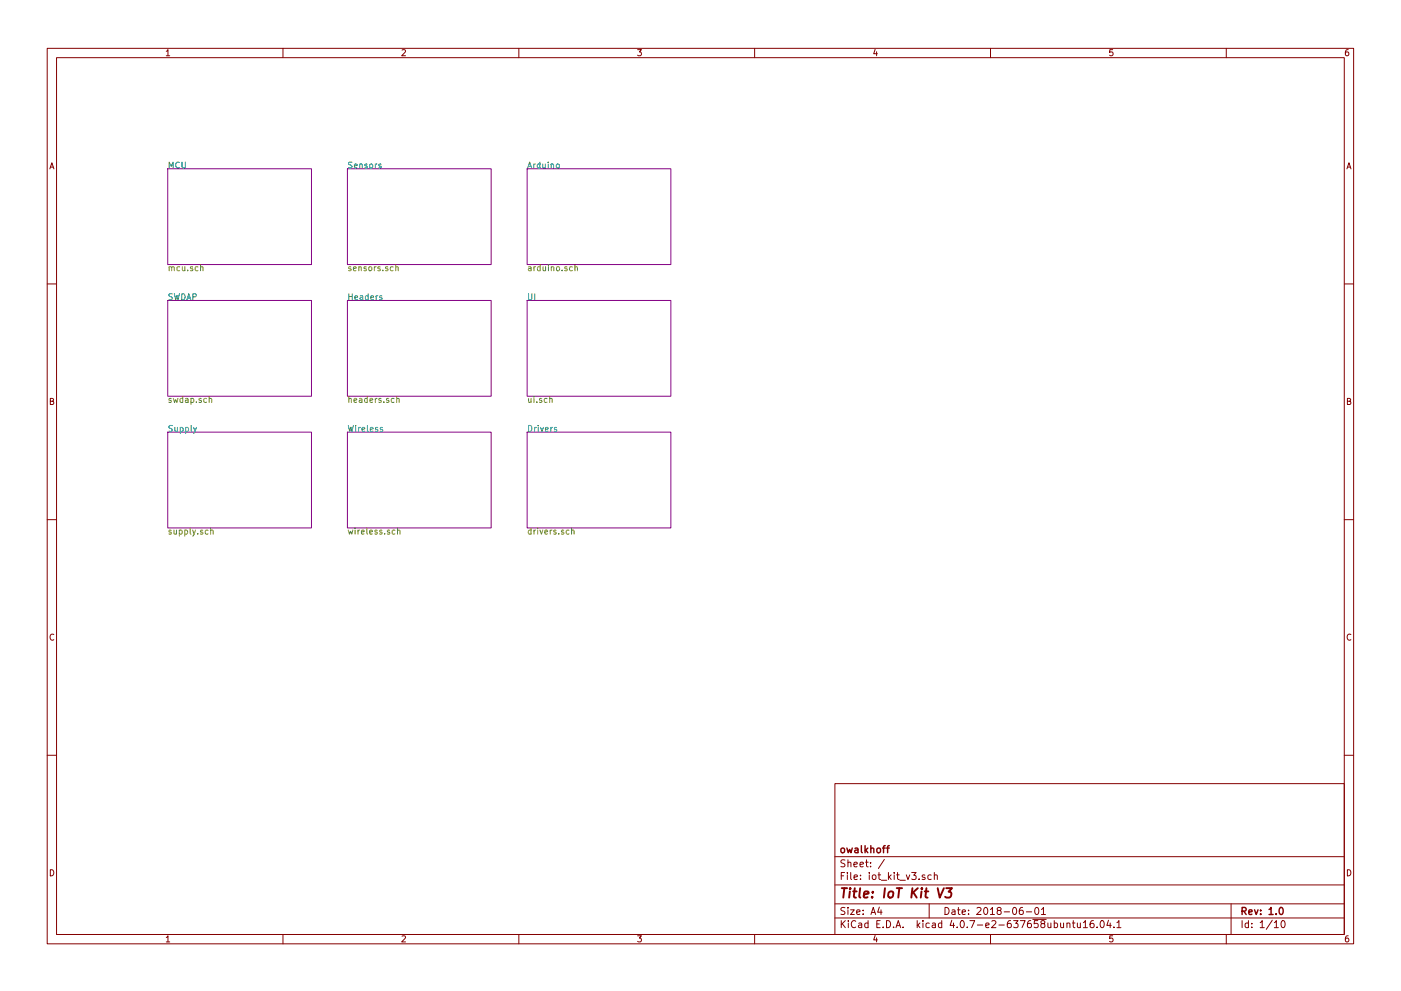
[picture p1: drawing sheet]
<svg xmlns="http://www.w3.org/2000/svg" width="297mm" height="210mm" viewBox="0 0 297 210" stroke-linecap="round" stroke-linejoin="round" font-family="sans-serif">
<g fill="none" stroke="#840000" stroke-width=".21">
<path d="M10 10.3h277v189.9h-277zM12 12.2h273v186.1h-273zM35.3 10.9l.3-.4v1.3M35.3 11.8h.7M60 10.3v1.9M85.2 10.6l.5-.1 .3 .4-.8 .9h.8M110 10.3v1.9M135.2 10.5h.8l-.4 .5 .3 .1 .1 .2-.1 .4-.2 .1-.5-.1M160 10.3v1.9M185.5 10.5l-.3 .9h.8M185.9 11v.8M210 10.3v1.9"/>
<path d="M235.9 10.5h-.6v.6h.6l.1 .5-.3 .2-.4-.1M260 10.3v1.9M285.9 10.5l-.4 .1-.2 .2-.1 .8 .3 .2 .4-.1 .1-.4-.1-.2-.4-.1-.3 .3M10.6 35.8l.4-1.3 .4 1.3M10.7 35.5h.6M285.6 35.8l.4-1.3 .4 1.3M285.7 35.5h.6M10 60.2h2M285 60.2h2M10.7 85.1h.5l.1-.5-.6-.1v1.3h.5l.2-.4-.3-.3M285.7 85.1h.5l.1-.5-.6-.1v1.3h.5l.2-.4-.3-.3M10 110.3h2"/>
<path d="M285 110.3h2M11.4 134.6a.58 .58 0 0 0-.8 .6 .58 .58 0 0 0 .8 .5M286.4 134.6a.58 .58 0 0 0-.8 .6 .58 .58 0 0 0 .8 .5M10 160.2h2M177 166.3h108v32h-108zM285 160.2h2M10.7 184.5a.65 .65 0 0 1 .7 .7 .65 .65 0 0 1-.7 .6zM35.3 198.9l.3-.4v1.3M35.3 199.8h.7M60 198.3v1.9M85.2 198.6l.5-.1 .3 .4-.8 .9h.8M110 198.3v1.9"/>
<path d="M135.2 198.5h.8l-.4 .5 .3 .1 .1 .2-.1 .4-.2 .1-.5-.1M160 198.3v1.9M177 194.8h108M177 191.8h108M177 187.8h108M177 181.8h108M178.4 195.3v1.5M178.4 185.8h.5M178.6 196l.6 .8M179.1 185.1h-.7v1.5M179.1 192.6l-.5-.1-.3 .3 .1 .3 .7 .4v.4l-.2 .1-.6-.1M179.1 182.5l-.5-.1-.3 .3 .1 .3 .7 .4v.4l-.2 .1-.6-.1"/>
<path d="M179.2 195.3l-.8 .9M179.7 185.1v.2M179.7 185.6v1M179.8 192.5v.2M179.8 183.1l.2-.2 .4 .1v.9M179.8 182.4v1.5M179.8 193v1M179.9 195.3v.2M179.9 195.8v1M180.3 193h.8l-.8 1h.8M180.4 185.1v1.3l.2 .2M181.1 183.4l.7-.1-.1-.3-.4-.1-.2 .2v.7h.6"/>
<path d="M181.1 186.1l.7-.1-.1-.3-.4-.1-.2 .2 .1 .7h.5M181.4 195.5a.71 .71 0 0 0-1 .5 .71 .71 0 0 0 .8 .8l.2-.1M181.6 193.5l.7-.1v-.3l-.4-.1-.3 .2 .1 .7h.6M182.1 195.9h.6v.9M182.3 183.4l.8-.1-.1-.3-.4-.1-.3 .2 .1 .7h.6M182.4 186.5v.1M182.4 185.7v.1M182.7 196.2l-.7 .3 .2 .3 .5-.1M183 193.9v.1M183 193.1v.1M183.5 182.9h.6M183.7 182.4v1.3l.4 .2"/>
<path d="M184 195.9l-.4-.1-.3 .3 .1 .6 .2 .1 .4-.1M184 195.3v1.5M184.3 185.1v.2M184.3 185.6v1M184.6 183.8v.1M184.6 183v.1M184.7 194l.4-1.5 .5 1.5M184.8 193.6h.7M185 185.7l.2-.1 .4 .1 .1 .6-.1 .2-.4 .1-.2-.1zM185.5 198.5l-.3 .9h.8M185.9 199v.8M185.9 196h.5"/>
<path d="M186.2 185.6h.5M186.4 185.1v1.3l.3 .2M186.4 192.5l-.3 1h.9M186.6 195.3h-.7v1.5h.7M186.8 193v1M186.9 186.8h1.1M187.2 196.7v.1M187.5 182.3l-1.3 2M188 195.3a.76 .76 0 0 1 .8 .8 .76 .76 0 0 1-.8 .7zM188.4 185.1v1.5M188.5 186l.5 .6M189 185.6l-.6 .6"/>
<path d="M189.5 196.7v.1M189.6 185.1v.2M189.6 185.6v1M190 196.8l.4-1.5 .6 1.5M190.1 196.4h.7M190.1 185.6h.6M190.3 185.1v1.3l.4 .2M190.8 186.8h1.1M191.5 196.7v.1M192.2 185.6l.3 1 .4-1M193.3 185.1h.9l-.5 .6 .5 .1v.7l-.2 .1-.7-.1M194.5 195.3v1.5"/>
<path d="M194.6 196.3l.4 .5M194.9 186.5v.1M195 195.8l-.5 .6M195.7 195.3v.2M195.7 195.8v1M196.1 185.7l-.4-.1-.2 .2 .1 .2 .5 .2v.3h-.6M197 191.8v3M197 195.9l-.4-.1-.3 .3 .1 .6 .2 .1 .4-.1M197.4 185.7l-.4-.1-.3 .3 .1 .6 .2 .1 .4-.1M197.7 195.9h.6v.9M198.1 185.7l.2-.1 .4 .1v.9M198.1 185.1v1.5"/>
<path d="M198.3 196.2l-.7 .3 .2 .3 .5-.1M199.7 195.9l-.5-.1-.2 .3v.6l.2 .1 .5-.1M199.7 195.3v1.5M200.4 192.5a.76 .76 0 0 1 .8 .8 .76 .76 0 0 1-.8 .7zM201.8 195.2l-.4 1.1h1M201.9 193.1h.5l.1 .9M202.2 195.8v1M202.5 193.4l-.7 .3 .2 .3 .5-.1M202.9 196.7v.1M203 193h.6M203.2 192.5v1.3l.4 .2M203.8 195.4l.1-.1a.8 .8 0 0 1 .6 .8 .8 .8 0 0 1-.6 .7 .97 .97 0 0 1-.1-1.4z"/>
<path d="M204 193.5l.7-.1-.1-.3-.4-.1-.2 .2 .1 .7h.5M205.1 196.7v.1M205.4 193.9v.1M205.4 193.1v.1M205.6 195.3h1.1l-.7 1.5M207.1 192.7l.6-.2 .3 .5-.9 1h.9M207.2 196.3h1.2M208.7 192.7l.2-.2a.8 .8 0 0 1 .5 .8 .8 .8 0 0 1-.5 .7l-.3-.5zM209 196.3l.7-.1v-.3l-.5-.1-.2 .2 .1 .7h.6M210 193l.4-.5v1.5M210 194h.8M210 198.3v1.9"/>
<path d="M210.3 195.5l.6-.2 .3 .5-1 1h1M211.7 193.2l-.3-.3 .1-.2 .2-.2 .4 .1 .2 .2-.1 .2-.5 .2-.3 .3v.2l.3 .3h.3l.3-.3v-.2l-.3-.3M211.8 196.3h1.1M212.9 193.5h1.1M214.3 195.3l-.5 .1a1.11 1.11 0 0 0-.1 1.3l.4 .1 .3-.1v-.5l-.3-.3-.4 .1-.1 .2M214.8 192.7l.2-.2a.8 .8 0 0 1 .6 .8 .8 .8 0 0 1-.6 .7l-.3-.5zM214.9 195.3h.9l-.5 .6 .5 .1v.7l-.2 .1-.7-.1M216.3 195.3h1l-.6 1.5M216.8 192.5l-.4 .1a1.11 1.11 0 0 0-.1 1.3l.4 .1 .2-.1 .1-.5-.3-.3-.4 .1-.2 .2M217.6 193.5h1.1M218.5 195.3l-.4 .1a1.11 1.11 0 0 0-.1 1.3l.4 .1 .2-.1 .1-.5-.3-.3-.4 .1-.2 .2M219 195.1h2.8"/>
<path d="M219.5 192.7l.2-.2a.8 .8 0 0 1 .6 .8 .8 .8 0 0 1-.6 .7l-.3-.5zM220 195.3h-.7v.7h.7l.1 .2-.1 .5-.2 .1-.5-.1M220.8 193l.4-.5v1.5M220.8 194h.9M221 196l-.3-.3 .1-.2 .2-.2 .4 .1 .1 .2v.2l-.5 .2-.3 .3 .1 .4 .2 .1h.3l.2-.3v-.2l-.2-.3M222.2 195.8v.9l.4 .1 .2-.1M222.8 195.8v1M223.5 195.9l.5-.1 .2 .3-.1 .6h-.6M223.5 195.3v1.5M224.9 195.8v.9l.4 .1 .2-.1M225.5 195.8v1M226.2 196l.2-.2 .4 .1v.9"/>
<path d="M226.2 195.8v1M227.4 195.8h.5M227.6 195.3v1.3l.3 .2M228.4 195.8l.1 .9 .4 .1 .2-.1M229.1 195.8v1M229.7 195.8l.4-.5v1.5M229.7 196.8h.9M231.8 195.3l-.4 .1a1.11 1.11 0 0 0-.1 1.3l.4 .1 .2-.1 .1-.5-.3-.3-.4 .1-.2 .2M232.6 196.7v.1M233.4 195.5l.2-.2a.8 .8 0 0 1 .5 .8 .8 .8 0 0 1-.5 .7l-.4-.5zM235 195.2l-.3 1.1h.9M235.4 195.8v1"/>
<path d="M235.9 198.5h-.6v.7l.6-.1 .1 .5-.3 .2-.4-.1M236.2 196.7v.1M236.8 195.8l.4-.5v1.5M236.8 196.8h.9M260 198.3v1.9M261 191.8v6.5M263.3 195.3v1.5M264.7 195.9l-.4-.1-.3 .3 .1 .6 .2 .1 .4-.1M264.7 195.3v1.5M265.4 196.7v.1M265.4 195.9v.1M267.2 195.8l.4-.5v1.5"/>
<path d="M267.2 196.8h.8M269.7 195.2l-1.2 2M270.2 195.8l.4-.5v1.5M270.2 196.8h.8M271.8 195.5l.2-.2a.8 .8 0 0 1 .5 .8 .8 .8 0 0 1-.5 .7l-.4-.5zM285.7 184.5a.65 .65 0 0 1 .7 .7 .65 .65 0 0 1-.7 .6zM285.9 198.5l-.4 .1-.2 .3-.1 .7 .3 .2 .4-.1 .1-.4-.1-.2-.4-.1-.3 .3"/>
</g>
<g fill="none" stroke="#840000" stroke-width=".3">
<path d="M179.6 179.9l.3 1 .2-.7 .3 .7 .3-1M182.6 179.4v1.3l.2 .2M183.4 179.4v1.5M184 179.9l-.6 .6M184.6 179.4v1.5M187.1 179.9h.6M187.7 179.4l-.4 .2v1.3M188 179.9h.5M188.5 179.4l-.3 .2v1.3M178.4 180.1l.2-.2 .4 .2 .1 .5-.2 .2-.3 .1-.2-.1zM181.3 180h.6v.9M181.9 180.3l-.7 .3 .2 .3 .5-.1"/>
<path d="M183.6 180.4l.4 .5M184.6 180.1l.2-.2 .4 .1 .1 .9M186 180.1l.2-.2 .4 .2 .1 .5-.1 .2-.4 .1-.2-.1zM263.3 193.3l.8-.1 .1-.2-.1-.3-.2-.2h-.6v1.5M263.7 193.3l.5 .7M264.8 193.5l.7-.1-.1-.3-.4-.1-.2 .2v.7h.6M266 193l.3 1 .4-1M267.3 193.9v.1M267.3 193.1v.1M269.1 193l.4-.5v1.5M269.1 194h.8M270.6 193.9v.1"/>
<path d="M271.3 192.7l.3-.2a.8 .8 0 0 1 .5 .8 .8 .8 0 0 1-.5 .7l-.4-.5z"/>
</g>
<g fill="none" stroke="#840000" stroke-width=".41">
<path d="M178.5 188.4h1.1M179 188.4l-.2 2M180.2 189.1l-.2 1.3M180.3 188.4l-.1 .2 .2-.1-.1-.1-.1 .2M180.9 189.1h.7M181.2 188.4l-.2 1.8 .1 .1 .4 .1M182.4 188.4l-.2 1.8 .2 .2M183.2 189.8l.9-.2v-.4l-.6-.1-.3 .3v.9h.7M184.9 190.3v.1M185.1 189.2l-.1 .2-.1-.1 .2-.1-.1 .2M187.6 188.4l-.2 2M188.5 189.3l.3-.2 .6 .2-.1 .8-.4 .3-.5-.1z"/>
<path d="M190.1 188.4h1.2M190.7 188.4l-.3 2M193.4 188.4l-.2 2M193.6 189.3l.8 1.1M194.6 188.4l-1.3 1.2M195.4 189.1l-.2 1.3M195.5 188.4l-.1 .2 .2-.1-.1-.1-.1 .2M196.1 189.1h.7M196.4 188.4l-.2 1.8 .1 .1 .4 .1M198.8 188.4l.4 2 .9-2M200.6 188.4h1.3l-.8 .8a.48 .48 0 0 1 .6 .4l-.3 .7-.7 .1-.3-.1"/>
</g>
<path d="M35.6 35.8h30.4v20.3h-30.4zM73.7 35.8h30.4v20.3h-30.4zM111.8 35.8h30.4v20.3h-30.4zM35.6 63.7h30.4v20.4h-30.4zM73.7 63.7h30.4v20.4h-30.4zM111.8 63.7h30.4v20.4h-30.4zM35.6 91.7h30.4v20.3h-30.4zM73.7 91.7h30.4v20.3h-30.4zM111.8 91.7h30.4v20.3h-30.4z" fill="none" stroke="#840084" stroke-width=".21"/>
<g fill="none" stroke="#008484" stroke-width=".21">
<path d="M35.9 35.7v-1.3l.4 .9 .4-.9v1.3M38 34.5a.56 .56 0 0 0-.7 .5 .56 .56 0 0 0 .7 .5M38.6 34.4v1l.2 .3h.3l.2-.3v-1M74.6 34.4h-.6v.5a.54 .54 0 0 1 .6 .6l-.2 .2-.5-.1M75.1 35.2l.6-.1v-.2l-.4-.1-.2 .2 .1 .6h.5M76.3 34.9l.2-.1 .3 .1v.8M76.3 34.8v.9M77.9 34.9l-.4-.1-.1 .2v.2l.5 .1v.3h-.5M78.4 34.9l.4-.1 .2 .2v.4l-.2 .3-.4-.2zM79.6 34.8v.9M79.9 34.8l-.3 .2M80.8 34.9l-.3-.1-.2 .2 .1 .2 .4 .1v.3h-.5"/>
<path d="M111.9 35.7l.4-1.3 .4 1.3M112 35.3h.6M113.2 34.8v.9M113.5 34.8l-.3 .2M114.5 34.9l-.4-.1-.2 .2 .1 .6h.5M114.5 34.4v1.3M115.1 34.8v.8l.3 .1 .2-.2M115.6 34.8v.9M116.2 34.4v.1M116.2 34.8v.9M116.8 34.9l.2-.1 .3 .1 .1 .8M116.8 34.8v.9"/>
<path d="M118 34.9l.3-.1 .3 .2v.4l-.3 .3-.4-.3zM36.5 62.4h-.6v.4a.54 .54 0 0 1 .6 .7l-.2 .1-.5-.1M37 62.3l.3 1.3 .2-.9 .2 .9 .3-1.3M38.5 62.3a.64 .64 0 0 1 .8 .7 .64 .64 0 0 1-.8 .6zM39.6 63.6l.4-1.3 .5 1.3M39.8 63.2h.5M40.9 63l.6-.1 .1-.5-.7-.1v1.3M74 62.3v1.3M74 62.9h.7M74.7 62.3v1.3M75.2 63.2l.6-.2v-.2l-.4-.1-.2 .2 .1 .6h.5M76.4 62.8h.5v.8"/>
<path d="M76.9 63l-.6 .3 .2 .3 .4-.1M78.1 62.8l-.4-.1-.2 .3 .1 .5h.5M78.1 62.3v1.3M78.6 63.2l.6-.2-.1-.2-.3-.1-.2 .2 .1 .6h.4M79.8 62.7v.9M80.1 62.7l-.3 .3M81 62.8l-.3-.1-.2 .2v.2l.5 .1v.3h-.5M112.1 62.3v1l.2 .3h.2l.3-.3v-1M113.4 62.3v1.3M36.5 90.3h-.6v.4a.54 .54 0 0 1 .6 .7l-.2 .1h-.5M37.1 90.7v.8h.3l.2-.1M37.6 90.7v.8"/>
<path d="M38.2 90.7h.4l.2 .2-.1 .6h-.5M38.2 90.7v1.2M39.4 90.7h.3l.3 .2-.1 .6h-.5M39.4 90.7v1.2M40.5 90.3v1l.2 .2M41 90.7l.4 .8M41.7 90.7l-.5 1.1-.2 .1M73.8 90.3l.3 1.2 .3-.9 .2 .9 .3-1.2M75.4 90.3v.1M75.4 90.7v.8M76 90.7v.8M76.4 90.7l-.4 .2"/>
<path d="M76.8 91.1l.5-.1v-.3h-.4l-.1 .2v.6h.5M77.9 90.3v1l.2 .2M78.5 91.1l.6-.1-.1-.3h-.3l-.2 .2 .1 .6h.4M80.1 90.7h-.3l-.2 .2 .1 .2 .4 .1v.3h-.5M81.1 90.7h-.3l-.2 .2 .1 .2 .4 .1v.3h-.5M112.1 90.3a.64 .64 0 0 1 .7 .6 .64 .64 0 0 1-.7 .6zM113.3 90.7v.8M113.7 90.7l-.4 .2M114.1 90.3v.1M114.1 90.7v.8M114.6 90.7l.3 .8 .3-.8M115.6 91.1l.6-.1v-.3h-.4l-.2 .2 .1 .6h.5"/>
<path d="M116.8 90.7v.8M117.1 90.7l-.3 .2M118 90.7h-.3l-.2 .2 .1 .2 .4 .1v.3h-.5"/>
</g>
<g fill="none" stroke="#848400" stroke-width=".21">
<path d="M35.9 56.7l.1-.1 .3 .1 .1 .7M35.9 56.6v.8M36.4 56.8l.2-.2 .3 .1 .1 .7M38.1 56.7l-.4-.1-.2 .2 .1 .6h.5M38.7 56.6v.8h.3l.2-.1M39.2 56.6v.8M39.8 57.3v.1M40.8 56.7l-.3-.1-.1 .2v.2l.4 .1v.3h-.4M42 56.7l-.4-.1-.2 .2 .1 .6h.5M42.5 56.7l.2-.1 .3 .1 .1 .7M42.5 56.2v1.2M74.4 56.7l-.3-.1-.2 .2 .1 .2 .4 .1v.3h-.5"/>
<path d="M74.9 57l.6-.1v-.2l-.4-.1-.2 .2 .1 .6h.5M76.1 56.7l.2-.1 .3 .1v.7M76.1 56.6v.8M77.6 56.7l-.3-.1-.1 .2v.2l.4 .1v.3h-.4M78.2 56.7l.2-.1 .4 .1v.5l-.1 .2h-.3l-.2-.1zM79.4 56.6v.8M79.7 56.6l-.3 .2M80.6 56.7l-.3-.1-.2 .2 .1 .2 .4 .1v.3h-.5M81.2 57.3v.1M82.2 56.7l-.3-.1-.2 .2 .1 .2 .4 .1v.3h-.5M83.3 56.7l-.3-.1-.2 .2 .1 .6h.4M83.9 56.7l.2-.1 .3 .1v.7"/>
<path d="M83.9 56.2v1.2M112.1 56.7h.4l.1 .7M112.6 56.9l-.6 .2 .2 .3h.4M113.2 56.6v.8M113.6 56.6l-.4 .2M114.5 56.7l-.3-.1-.3 .2 .1 .6h.5M114.5 56.2v1.2M115.1 56.6l.1 .8h.3l.2-.1M115.7 56.6v.8M116.3 56.2v.1M116.3 56.6v.8M116.9 56.7l.2-.1 .3 .1v.7"/>
<path d="M116.9 56.6v.8M118 56.7l.2-.1 .4 .1v.5l-.1 .2h-.3l-.2-.1zM119.2 57.3v.1M120.2 56.7l-.3-.1-.2 .2 .1 .2 .4 .1v.3h-.5M121.3 56.7l-.3-.1-.2 .2 .1 .6h.4M121.9 56.7l.2-.1 .3 .1v.7M121.9 56.2v1.2M36.3 84.6l-.3-.1-.2 .2 .1 .2 .4 .1v.3h-.5M36.8 84.5l.2 .9 .2-.6 .3 .6 .2-.9M38.7 84.6l-.3-.1-.2 .3 .1 .5h.4M38.7 84.1v1.3M39.3 84.6h.5l.1 .8"/>
<path d="M39.9 84.8l-.6 .3 .2 .3 .4-.1M40.5 84.6l.3-.1 .3 .3-.1 .5h-.5M40.5 84.5v1.3M41.6 85.3v.1M42.7 84.6l-.3-.1-.2 .2v.2l.5 .1v.3h-.5M43.8 84.6l-.4-.1-.2 .3 .1 .5h.5M44.3 84.7l.2-.2 .3 .1 .1 .8M44.3 84.1v1.3M74 84.7l.1-.2 .3 .1 .1 .8M74 84.1v1.3M75.1 85l.5-.2v-.2l-.4-.1-.1 .2v.6h.5M76.2 84.6h.5v.8"/>
<path d="M76.7 84.8l-.6 .3 .2 .3 .4-.1M77.9 84.6l-.4-.1-.2 .3 .1 .5h.5M77.9 84.1v1.3M78.4 85l.6-.2v-.2l-.4-.1-.2 .2 .1 .6h.5M79.6 84.5v.9M79.9 84.5l-.3 .3M80.8 84.6l-.3-.1-.2 .2 .1 .2 .4 .1v.3h-.5M81.4 85.3v.1M82.4 84.6l-.3-.1-.2 .2 .1 .2 .4 .1v.3h-.5M83.5 84.6l-.3-.1-.2 .3 .1 .5h.4M84.1 84.7l.2-.2 .3 .1v.8M84.1 84.1v1.3"/>
<path d="M112.1 84.5v.8l.3 .1 .2-.1M112.6 84.5v.9M113.2 84.1v.1M113.2 84.5v.9M113.8 85.3v.1M114.9 84.6l-.3-.1-.2 .2v.2l.5 .1v.3h-.5M116 84.6l-.4-.1-.2 .3 .1 .5h.5M116.5 84.7l.2-.2 .3 .1 .1 .8M116.5 84.1v1.3M36.3 112.5h-.3l-.2 .1 .1 .2 .4 .1v.4h-.5M36.9 112.5v.8h.3l.2-.1M37.4 112.5v.8"/>
<path d="M38 112.5h.4l.2 .2-.1 .6h-.5M38 112.5v1.2M39.2 112.5h.3l.3 .2-.2 .6h-.4M39.2 112.5v1.2M40.3 112.1v1l.2 .2M40.8 112.5l.3 .8M41.5 112.5l-.5 1.1-.2 .1M41.9 113.2v.1M43 112.5h-.3l-.2 .1v.2l.5 .1v.4h-.5M44.1 112.5h-.4l-.2 .2 .1 .6h.5M44.7 112.6l.1-.1h.3l.1 .8M44.7 112.1v1.2"/>
<path d="M73.8 112.5l.3 .8 .2-.6 .3 .6 .2-.8M75.3 112.1v.1M75.3 112.5v.8M75.9 112.5v.8M76.3 112.5l-.4 .2M76.6 112.9l.6-.1v-.3h-.4l-.2 .1 .1 .7h.5M77.8 112.1v1l.2 .2M78.4 112.9l.6-.1-.1-.3h-.3l-.2 .1v.7h.5M80 112.5h-.3l-.2 .1v.2l.5 .1v.4h-.5M81 112.5h-.3l-.2 .1v.2l.5 .1v.4h-.5M81.6 113.2v.1M82.6 112.5h-.3l-.2 .1 .1 .2 .4 .1v.4h-.5"/>
<path d="M83.7 112.5h-.3l-.3 .2 .1 .6h.5M84.3 112.6l.2-.1h.3v.8M84.3 112.1v1.2M112.6 112.5h-.4l-.2 .2 .1 .6h.5M112.6 112.1v1.2M113.2 112.5v.8M113.6 112.5l-.4 .2M114 112.1v.1M114 112.5v.8M114.5 112.5l.3 .8 .3-.8M115.5 112.9l.6-.1v-.3h-.4l-.2 .1 .1 .7h.5M116.7 112.5v.8"/>
<path d="M117 112.5l-.3 .2M117.9 112.5h-.3l-.2 .1v.2l.5 .1v.4h-.5M118.5 113.2v.1M119.5 112.5h-.3l-.2 .1 .1 .2 .4 .1v.4h-.5M120.6 112.5h-.3l-.3 .2 .1 .6h.5M121.2 112.6l.2-.1h.3v.8M121.2 112.1v1.2"/>
</g>
</svg>
